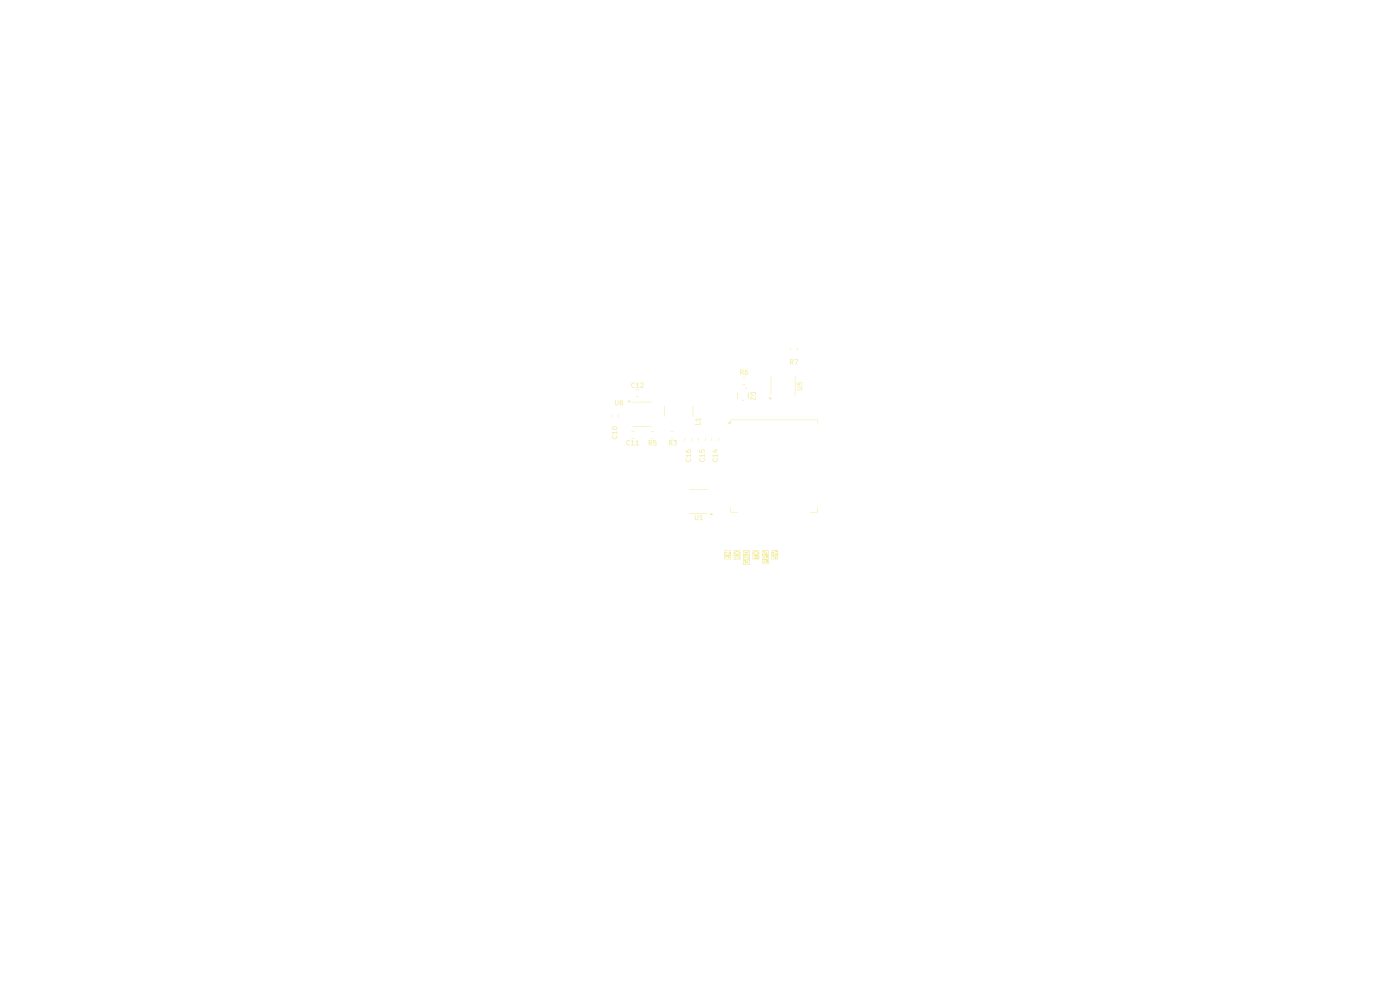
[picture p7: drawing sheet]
<svg xmlns="http://www.w3.org/2000/svg" width="297mm" height="210mm" viewBox="0 0 297 210" stroke-linecap="round" stroke-linejoin="round" font-family="sans-serif">
<g fill="#f2eda1">
<path d="M158 117.2a.44 .44 0 0 1 .4-.2 .44 .44 0 0 1 .4 .4h-.8z"/>
<path d="M157.6 116.7h1.5v3.1h-1.5v-.7l.3 .5 .5 .1 .5-.2 .1-.4-.2-.2h-.5l.1 .3 .3-.1a.41 .41 0 0 1-.5 .4 .41 .41 0 0 1-.3-.6l-.3 .2v-.6l1.3 .1v-.2h-.7l.8-.4-1.2-.1v.2h.7l-.9 .4v-1.2l.2 .3h1.1l.1-.4-.2-.3-.5-.1-.7 .5z"/>
<path d="M162 119h.2l.1 .3h-.3z"/>
<path d="M162 118h.2l.1 .3h-.3z"/>
<path d="M161.6 116.7h1.5v3h-1.5v-.6l.2 .4h1.2l-.5-.2v-.3l-.3-.2-.6 .3v-1l.2 .4h1.2l-.5-.2v-.3l-.3-.2-.6 .3v-1l.4 .5 .4-.1 .2-.5 .2 .1-.1 .5h.2l.1-.2-.1-.4-.3-.2-.5 .6-.1-.5-.4 .2z"/>
<path d="M156 118.1h.2l.1 .3h-.3z"/>
<path d="M155.6 116.8h1.5v2h-1.5v-.6l.2 .4h1.1v-.1l-.4-.1 .5-.4-.2-.1-.3 .2-.5-.2-.4 .3v-1.2l.6 .3-.4 .3v.1l.6-.3 .4 .3 .2-.1-.5-.3 .4-.3v-.1l-.5 .3-.5-.3-.3 .1z"/>
<path d="M163.6 116.7h1.5v2h-1.5v-.8l.2 .6h.6v-.5l.4 .1-.1 .4 .3-.2-.1-.4-.5-.1-.2 .1-.1 .4h-.1l-.1-.4h-.3v-1l.9 .4-.7 .2v.2l1.2-.5-1.1-.4-.3 .1z"/>
<path d="M159.6 116.8h1.5v1.9h-1.5v-.8h.2v.6l.2-.2 1-.1-.1-.1h-.9l-.1-.3-.3 .1v-.9l.6 .3-.4 .3v.1l.6-.3 .4 .3 .2-.1-.5-.3 .4-.3v-.1l-.5 .3-.5-.3-.3 .1z"/>
<path d="M153.6 116.8h1.5v1.9h-1.5v-.7l.2 .5 1.2-.1-.1-.5-.1 .4h-.4l-.1-.3-.1 .3h-.2l-.1-.4-.3 .1v-.5l1.3 .1v-.2h-.7l.7-.5h-1.1v.2h.7l-.9 .4z"/>
<path d="M147.4 109.2h.1v.8l.2 .2 .3-.2v-.8h.1v.9l-.2 .2h-.3l-.2-.2z"/>
<path d="M148.7 109.2h.1v1h.3v.1h-.7l.3-.1v-.7h-.3z"/>
<path d="M150.9 108.8l.3 .5-.6-.1z"/>
<path d="M146.3 108.9l3.9 .1h-3.9z"/>
<path d="M154.9 107.6l.2 .1v.9l1.4 .1h-1.5z"/>
<path d="M171.8 108.6h1.5v-.9l.1-.1v1.1z"/>
<path d="M146.3 103.8l3.9 .1h-3.9z"/>
<path d="M145.5 97.3l.2 .1a.36 .36 0 0 0 .3 .5 .36 .36 0 0 0 .3-.5l.1-.2 .1 .1v.5l-.6 .2-.4-.2z"/>
<path d="M148.5 97.3l.1 .1a.36 .36 0 0 0 .3 .5 .36 .36 0 0 0 .4-.5v-.2l.2 .1-.1 .5-.6 .2-.4-.2z"/>
<path d="M151.3 97.3l.1 .1a.36 .36 0 0 0 .3 .5 .36 .36 0 0 0 .4-.5v-.2l.1 .1v.5l-.6 .2-.4-.2z"/>
<path d="M145.4 96.6h1l.1-.3 .1 .6-.2 .1v-.3h-.7l.1 .3z"/>
<path d="M148.4 96.6h.9l.1-.3 .1 .6-.1 .1-.1-.3h-.6v.3z"/>
<path d="M151.2 96.6h.9l.1-.3 .1 .6-.1 .1-.1-.3h-.6v.3z"/>
<path d="M145.4 95.5l.4 .4v-.3h.2v.3h.3l.1-.4-.6 .1 .1-.2 .4-.1 .2 .2 .1 .3-.3 .3-.6-.1-.2-.2z"/>
<path d="M148.4 95.4h.1v.5h.2l.1-.5 .5-.1 .2 .3v.3l-.2 .1v-.4l-.3-.1-.1 .1v.4h-.5z"/>
<path d="M151.1 95.7l.7 .2v-.3h-.3v-.2l.4-.1 .4 .2-.3 .1-.1 .5-.8-.3z"/>
<path d="M133.1 93.4h.5l.1 .1-.2 .1a.36 .36 0 0 0-.5 .3 .36 .36 0 0 0 .5 .4l.1 .1-.2 .1-.4-.2-.1-.5z"/>
<path d="M134.2 93.4h.1v.9l.3 .1v.1l-.7-.1 .3-.1v-.6h-.3z"/>
<path d="M135.1 93.4h.2v.9l.2 .1v.1l-.7-.1 .3-.1v-.6h-.3z"/>
<path d="M142.8 93.4h.8l-.2 .3 .2 .3-.1 .4-.5 .1-.2-.1 .6-.2v-.3l-.3-.1 .2-.3h-.4z"/>
<path d="M141.9 93.4l.7 .1v.3l-.2 .2 .2 .5-.4-.5h-.1v.5h-.2v-.6l.6-.2-.1-.2h-.3v.4h-.2z"/>
<path d="M138.6 93.4h.6l-.5 .1v.2h.3l.3 .3v.3l-.3 .2-.4-.2 .5-.1-.1-.3h-.4z"/>
<path d="M137.6 93.4l.7 .1v.3l-.2 .2 .2 .5-.4-.5h-.1l-.1 .5h-.1v-.6l.6-.2-.1-.2h-.3v.4h-.2z"/>
<path d="M145.2 93h.2l-.1 .6z"/>
<path d="M146.7 93h.1v.6z"/>
<path d="M148.2 93h.1l-.1 .6z"/>
<path d="M149.6 93h.1v.6z"/>
<path d="M151 93h.1l-.1 .6z"/>
<path d="M152.4 93h.1v.6z"/>
<path d="M129.9 92.4l.1 .1a.36 .36 0 0 0 .4 .5 .36 .36 0 0 0 .3-.5l.1-.1 .1 .1v.4l-.6 .3-.5-.3z"/>
<path d="M133.9 93l.6 .1z"/>
<path d="M138.1 93l.6 .1z"/>
<path d="M142.3 93l.6 .1z"/>
<path d="M129.8 91.7h1l.1-.3v.7h-.1v-.2h-.7v.3z"/>
<path d="M133.9 91.6h.6z"/>
<path d="M138.1 91.6h.6z"/>
<path d="M142.4 91.5l.5 .1h-.5z"/>
<path d="M129.9 90.6l.6-.1 .3 .1 .2 .3-.3 .2-.5 .1-.3-.2-.1-.2h.2a.48 .48 0 0 0 .8 0l-.3-.2-.7 .2z"/>
<path d="M134.2 90.4h4z"/>
<path d="M147.5 90h.9v-.4h.2l-.1 .5h-1z"/>
<path d="M154.4 89.8l.6-.5v.6z"/>
<path d="M155 89h18.4l.1 .8h-.2v-.7h-18.3z"/>
<path d="M147.5 88.9h.9l.1-.3 .1 .7h-.1l-.1-.2h-.6v.3z"/>
<path d="M129.6 88h.1v.6z"/>
<path d="M131.1 88h.1v.6z"/>
<path d="M140.9 86.1l.2 .1-.1 2.2z"/>
<path d="M146.9 86.1l.2 .1-.1 2.2z"/>
<path d="M130.5 84.9h.1v.8l.2 .1 .2-.1v-.8h.2v.8l-.2 .3h-.3l-.2-.2z"/>
<path d="M131.7 84.9h.4l-.4 .3h.2l.3 .2v.4l-.3 .2-.3-.1-.1-.2v-.2h.1l.2 .3 .2-.1-.1-.3-.4 .1z"/>
<path d="M133.2 85l.6 .1-.3 .4z"/>
<path d="M134.2 85.2l4 .1-4 .1z"/>
<path d="M157.4 84.9h.4l-.3 .1z"/>
<path d="M159.3 84.1l.7 .6 .2-.1-.1-.4 .1-.1 .1 .6-.5 .1-.4-.4-.1 .5z"/>
<path d="M163.3 84.2l.4 .3-.4 .3z"/>
<path d="M156.4 83.3h.2l-.1 1.3z"/>
<path d="M158.7 83.3h.1v1.3z"/>
<path d="M135 84.1l.6 .1h-.6z"/>
<path d="M159.2 83.2h1.2l-.1 .5-.4 .2-.5-.1-.2-.3h.2a.44 .44 0 0 0 .5 .3 .44 .44 0 0 0 .3-.5h-.8v.2h-.2z"/>
<path d="M163.5 79.8h.1v4z"/>
<path d="M168.6 79.8h.1v4z"/>
<path d="M169.1 82h.9l.2 .3v.2l-.2 .3-.9-.1v-.1h.8l.1-.3-.1-.1h-.8z"/>
<path d="M135 82.6l.6 .1-.6 .1z"/>
<path d="M134 81.3l.4-.2 .3 .2-.1 .1a.36 .36 0 0 0-.5 .3 .36 .36 0 0 0 .5 .3l.1 .2-.3 .1-.4-.2-.1-.5z"/>
<path d="M135.2 81.1l.1 .1v.9h.3v.2l-.7-.1 .3-.1v-.7l-.3 .1z"/>
<path d="M135.9 81.2l.4-.1 .2 .2v.4l-.4 .4h.4v.2l-.7-.1 .6-.7-.1-.2-.4 .1z"/>
<path d="M169.1 81.1h.1v.5h.2l.1-.5 .5-.1 .2 .3v.3l-.2 .1v-.4l-.3-.1-.1 .1v.4h-.5z"/>
<path d="M157.6 81.5h.5z"/>
<path d="M157.6 80l.5 .1z"/>
<path d="M158.2 78.5l.4-.1-.4 .4h.3l.2 .2v.3l-.2 .2h-.4l-.1-.2v-.3h.2l.1 .4 .3-.2-.2-.3-.4 .1z"/>
<path d="M157.1 78.4l.6 .1 .1 .3-.3 .3 .2 .4-.4-.4h-.1v.4h-.1l-.1-.6 .6-.1v-.2l-.4-.1v.4h-.2z"/>
<path d="M167.6 76.2l.7 .1v.3l-.2 .3 .2 .5-.4-.5h-.2v.4h-.1v-.6l.6-.1-.1-.2h-.4v.3h-.1z"/>
<path d="M168.5 76.2l.8 .1-.5 1.1-.1-.1 .4-.9h-.5z"/>
<path d="M167.6 73.8h.1v.5z"/>
<path d="M169.1 73.8l.1 .5z"/>
<circle cx="158.3" cy="82.3" r=".15"/>
</g>
</svg>
